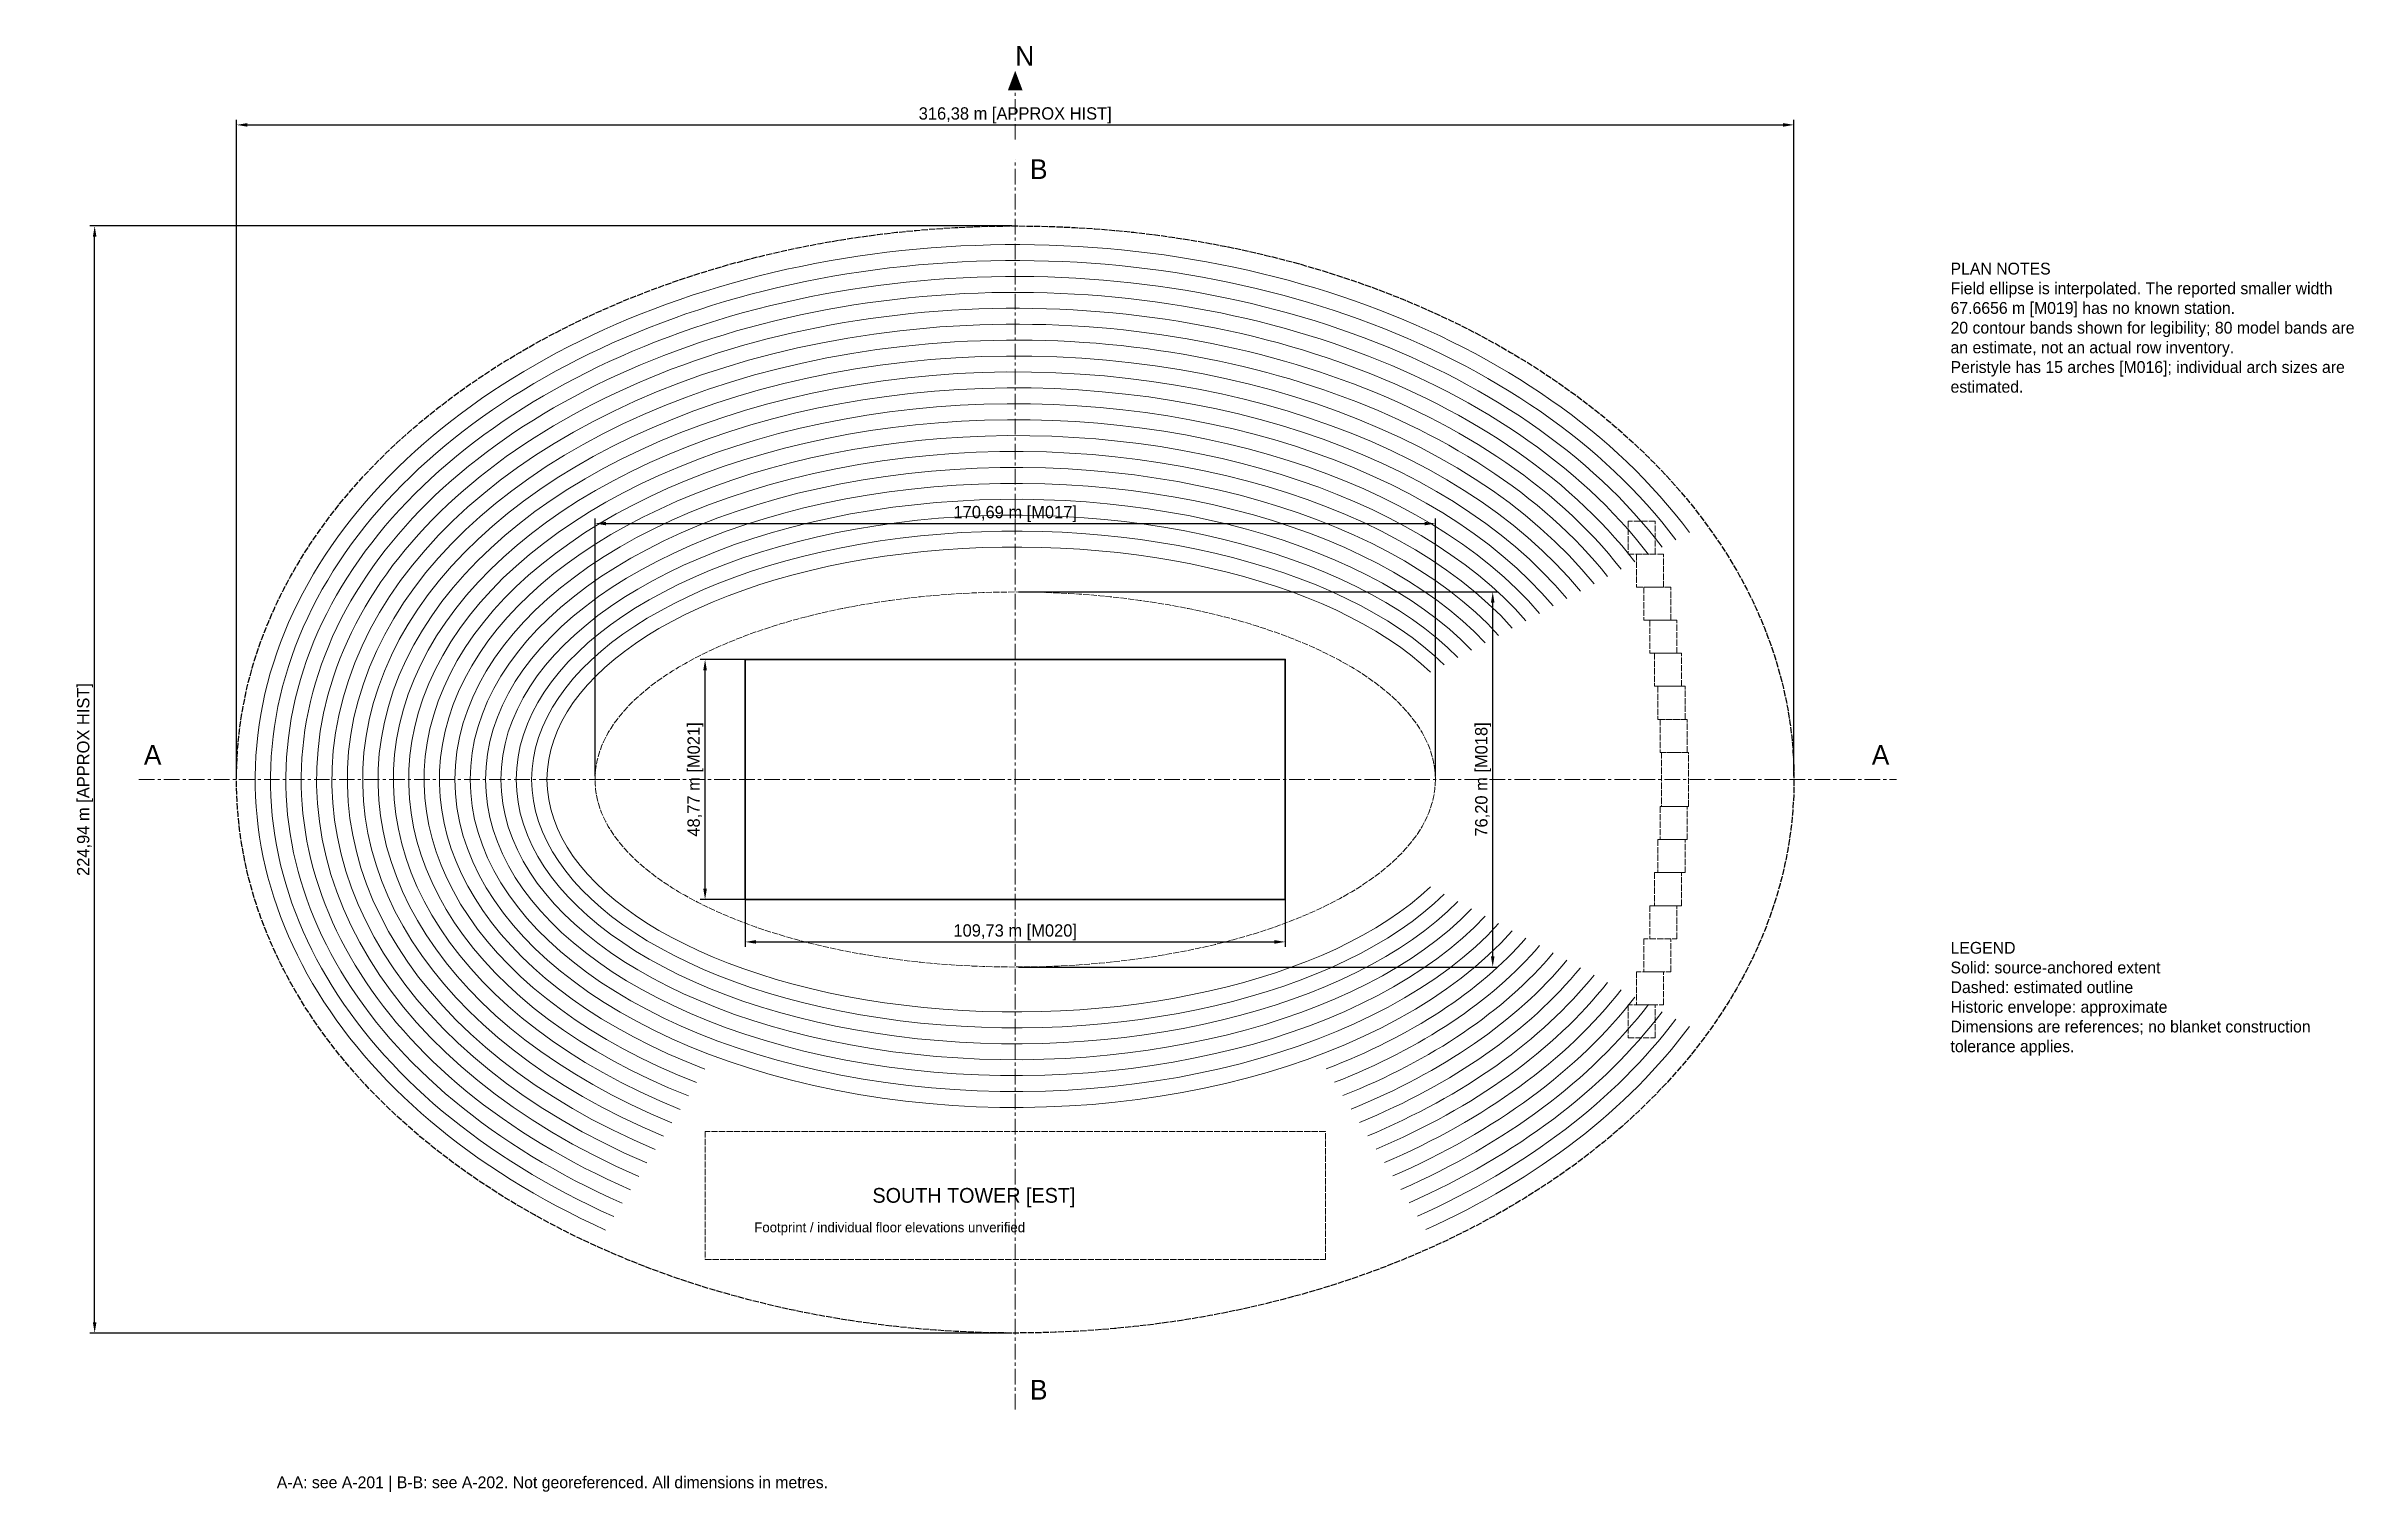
# Model space of a CAD drawing. Header units: metres. Extents: x -197 to 272, y -145 to 149.
import ezdxf

# ---------------------------------------------------------------- set-up
doc = ezdxf.new("R2010")
doc.units = ezdxf.units.M
doc.linetypes.add('CENTER', pattern=[5.08, 3.175, -0.635, 0.635, -0.635])
doc.linetypes.add('DASHED', pattern=[1.524, 1.27, -0.254])
for name, color, linetype, lineweight in [('A-ANNO-DATM', 4, 'CENTER', 13), ('A-ANNO-DIMS', 3, 'CONTINUOUS', 18), ('A-ANNO-NOTE', 7, 'CONTINUOUS', 18), ('A-AREA-HIST', 30, 'DASHED', 25), ('A-REFR-ESTM', 8, 'DASHED', 18), ('A-REFR-SRCE', 7, 'CONTINUOUS', 35), ('A-SEAT-ESTM', 8, 'CONTINUOUS', 13)]:
    doc.layers.add(name, color=color, linetype=linetype, lineweight=lineweight)
doc.dimstyles.new('REFERENCE_M', dxfattribs={"dimtxt": 2.5, "dimasz": 2.2, "dimexe": 1, "dimexo": 0.7, "dimgap": 0.7, "dimtad": 1, "dimzin": 0, "dimcen": 2.5, "dimclrd": 3, "dimclre": 3, "dimclrt": 7, "dimazin": 3, "dimtfac": 1, "dimtmove": 0, "dimatfit": 3})

msp = doc.modelspace()

# ---------------------------------------------------------------- linework, layer by layer
at = {"layer": 'A-ANNO-DATM'}
for p, q in [((0, 130), (0, 141)), ((0, -128), (0, 126)), ((-178, 0), (179, 0))]:
    msp.add_line(p, q, dxfattribs=at)
msp.add_solid([(0, 144), (-1.5, 140), (1.5, 140)], dxfattribs=at)
at = {"layer": 'A-AREA-HIST'}
msp.add_ellipse((0, 0), major_axis=(158.191, 0), ratio=0.7109827, dxfattribs=at)
at = {"layer": 'A-REFR-ESTM'}
for points in [[(124.488, 45.786), (129.988, 45.786), (129.988, 52.5), (124.488, 52.5)], [(126.209, 39.071), (131.709, 39.071), (131.709, 45.786), (126.209, 45.786)], [(127.679, 32.357), (133.179, 32.357), (133.179, 39.071), (127.679, 39.071)], [(128.895, 25.643), (134.395, 25.643), (134.395, 32.357), (128.895, 32.357)], [(129.859, 18.929), (135.359, 18.929), (135.359, 25.643), (129.859, 25.643)], [(130.571, 12.214), (136.071, 12.214), (136.071, 18.929), (130.571, 18.929)], [(131.03, 5.5), (136.53, 5.5), (136.53, 12.214), (131.03, 12.214)], [(131.25, -5.5), (136.75, -5.5), (136.75, 5.5), (131.25, 5.5)], [(131.03, -12.214), (136.53, -12.214), (136.53, -5.5), (131.03, -5.5)], [(130.571, -18.929), (136.071, -18.929), (136.071, -12.214), (130.571, -12.214)], [(129.859, -25.643), (135.359, -25.643), (135.359, -18.929), (129.859, -18.929)], [(128.895, -32.357), (134.395, -32.357), (134.395, -25.643), (128.895, -25.643)], [(127.679, -39.071), (133.179, -39.071), (133.179, -32.357), (127.679, -32.357)], [(126.209, -45.786), (131.709, -45.786), (131.709, -39.071), (126.209, -39.071)], [(124.488, -52.5), (129.988, -52.5), (129.988, -45.786), (124.488, -45.786)], [(-63, -97.5), (63, -97.5), (63, -71.5), (-63, -71.5)]]:
    msp.add_lwpolyline(points, close=True, dxfattribs=at)
msp.add_ellipse((0, 0), major_axis=(85.344, 0), ratio=0.4464286, dxfattribs=at)
at = {"layer": 'A-REFR-SRCE'}
msp.add_lwpolyline([(-54.864, -24.384), (54.864, -24.384), (54.864, 24.384), (-54.864, 24.384)], close=True, dxfattribs=at)
at = {"layer": 'A-SEAT-ESTM'}
for major_axis, ratio, start_param, end_param in [((154.391, 0), 0.7038691, 0.48, 4.1431853), ((151.272, 0), 0.6970086, 0.48, 4.1431853), ((148.152, 0), 0.6898592, 0.48, 4.1431853), ((145.033, 0), 0.6824023, 0.48, 4.1431853), ((141.913, 0), 0.6746175, 0.48, 4.1431853), ((138.793, 0), 0.6664827, 0.48, 4.1431853), ((135.674, 0), 0.6579739, 0.48, 4.1431853), ((132.554, 0), 0.6490645, 0.48, 4.1431853), ((129.435, 0), 0.6397257, 0.48, 4.1431853), ((126.315, 0), 0.6299257, 0.48, 4.1431853), ((123.196, 0), 0.6196293, 0.48, 4.1431853), ((120.076, 0), 0.6087979, 0.48, 4.1431853), ((116.956, 0), 0.5973887, 0.48, 4.1431853), ((113.837, 0), 0.5853542, 0.48, 5.8031853), ((110.717, 0), 0.5726415, 0.48, 5.8031853), ((107.598, 0), 0.5591917, 0.48, 5.8031853), ((104.478, 0), 0.5449387, 0.48, 5.8031853), ((101.359, 0), 0.5298084, 0.48, 5.8031853), ((98.239, 0), 0.5137171, 0.48, 5.8031853), ((95.12, 0), 0.4965704, 0.48, 5.8031853), ((116.956, 0), 0.5973887, 5.2831853, 5.8031853), ((120.076, 0), 0.6087979, 5.2831853, 5.8031853), ((123.196, 0), 0.6196293, 5.2831853, 5.8031853), ((126.315, 0), 0.6299257, 5.2831853, 5.8031853), ((129.435, 0), 0.6397257, 5.2831853, 5.8031853), ((132.554, 0), 0.6490645, 5.2831853, 5.8031853), ((135.674, 0), 0.6579739, 5.2831853, 5.8031853), ((138.793, 0), 0.6664827, 5.2831853, 5.8031853), ((141.913, 0), 0.6746175, 5.2831853, 5.8031853), ((145.033, 0), 0.6824023, 5.2831853, 5.8031853), ((148.152, 0), 0.6898592, 5.2831853, 5.8031853), ((151.272, 0), 0.6970086, 5.2831853, 5.8031853), ((154.391, 0), 0.7038691, 5.2831853, 5.8031853)]:
    msp.add_ellipse((0, 0), major_axis=major_axis, ratio=ratio, start_param=start_param, end_param=end_param, dxfattribs=at)

# ---------------------------------------------------------------- texts
at = {"layer": 'A-ANNO-NOTE'}
for s, height, p in [('N', 4, (0, 145)), ('B', 4, (3, 122)), ('A', 4, (-177, 3)), ('A', 4, (174, 3)), ('SOUTH TOWER [EST]', 3, (-29, -86)), ('Footprint / individual floor elevations unverified', 2, (-53, -92)), ('B', 4, (3, -126)), ('A-A: see A-201 | B-B: see A-202. Not georeferenced. All dimensions in metres.', 2.4, (-150, -144))]:
    msp.add_text(s, height=height, dxfattribs=at).set_placement(p)
at = {"layer": 'A-ANNO-NOTE', "char_height": 2.4, "width": 82, "attachment_point": 1}
for s, insert in [('PLAN NOTES\\PField ellipse is interpolated. The reported smaller width 67.6656 m [M019] has no known station.\\P20 contour bands shown for legibility; 80 model bands are an estimate, not an actual row inventory.\\PPeristyle has 15 arches [M016]; individual arch sizes are estimated.', (190, 105)), ('LEGEND\\PSolid: source-anchored extent\\PDashed: estimated outline\\PHistoric envelope: approximate\\PDimensions are references; no blanket construction tolerance applies.', (190, -33))]:
    msp.add_mtext(s, dxfattribs=dict(at, insert=insert))

# ---------------------------------------------------------------- dimensions: what is measured, and where the dimension line sits
at = {"layer": 'A-ANNO-DIMS'}
for base, p1, p2, text in [((-158.191, 133), (-158.191, 0), (158.191, 0), '<> m [APPROX HIST]'), ((-85.344, 52), (-85.344, 0), (85.344, 0), '<> m [M017]'), ((-54.864, -33), (-54.864, 0), (54.864, 0), '<> m [M020]')]:
    msp.add_linear_dim(base=base, p1=p1, p2=p2, text=text, dimstyle='REFERENCE_M', dxfattribs=at).render()
for base, p1, p2, text in [((-187, -112.471), (0, -112.471), (0, 112.471), '<> m [APPROX HIST]'), ((97, -38.1), (0, -38.1), (0, 38.1), '<> m [M018]'), ((-63, -24.384), (0, -24.384), (0, 24.384), '<> m [M021]')]:
    msp.add_linear_dim(base=base, p1=p1, p2=p2, angle=90, text=text, dimstyle='REFERENCE_M', dxfattribs=at).render()

doc.saveas('drawing.dxf')
